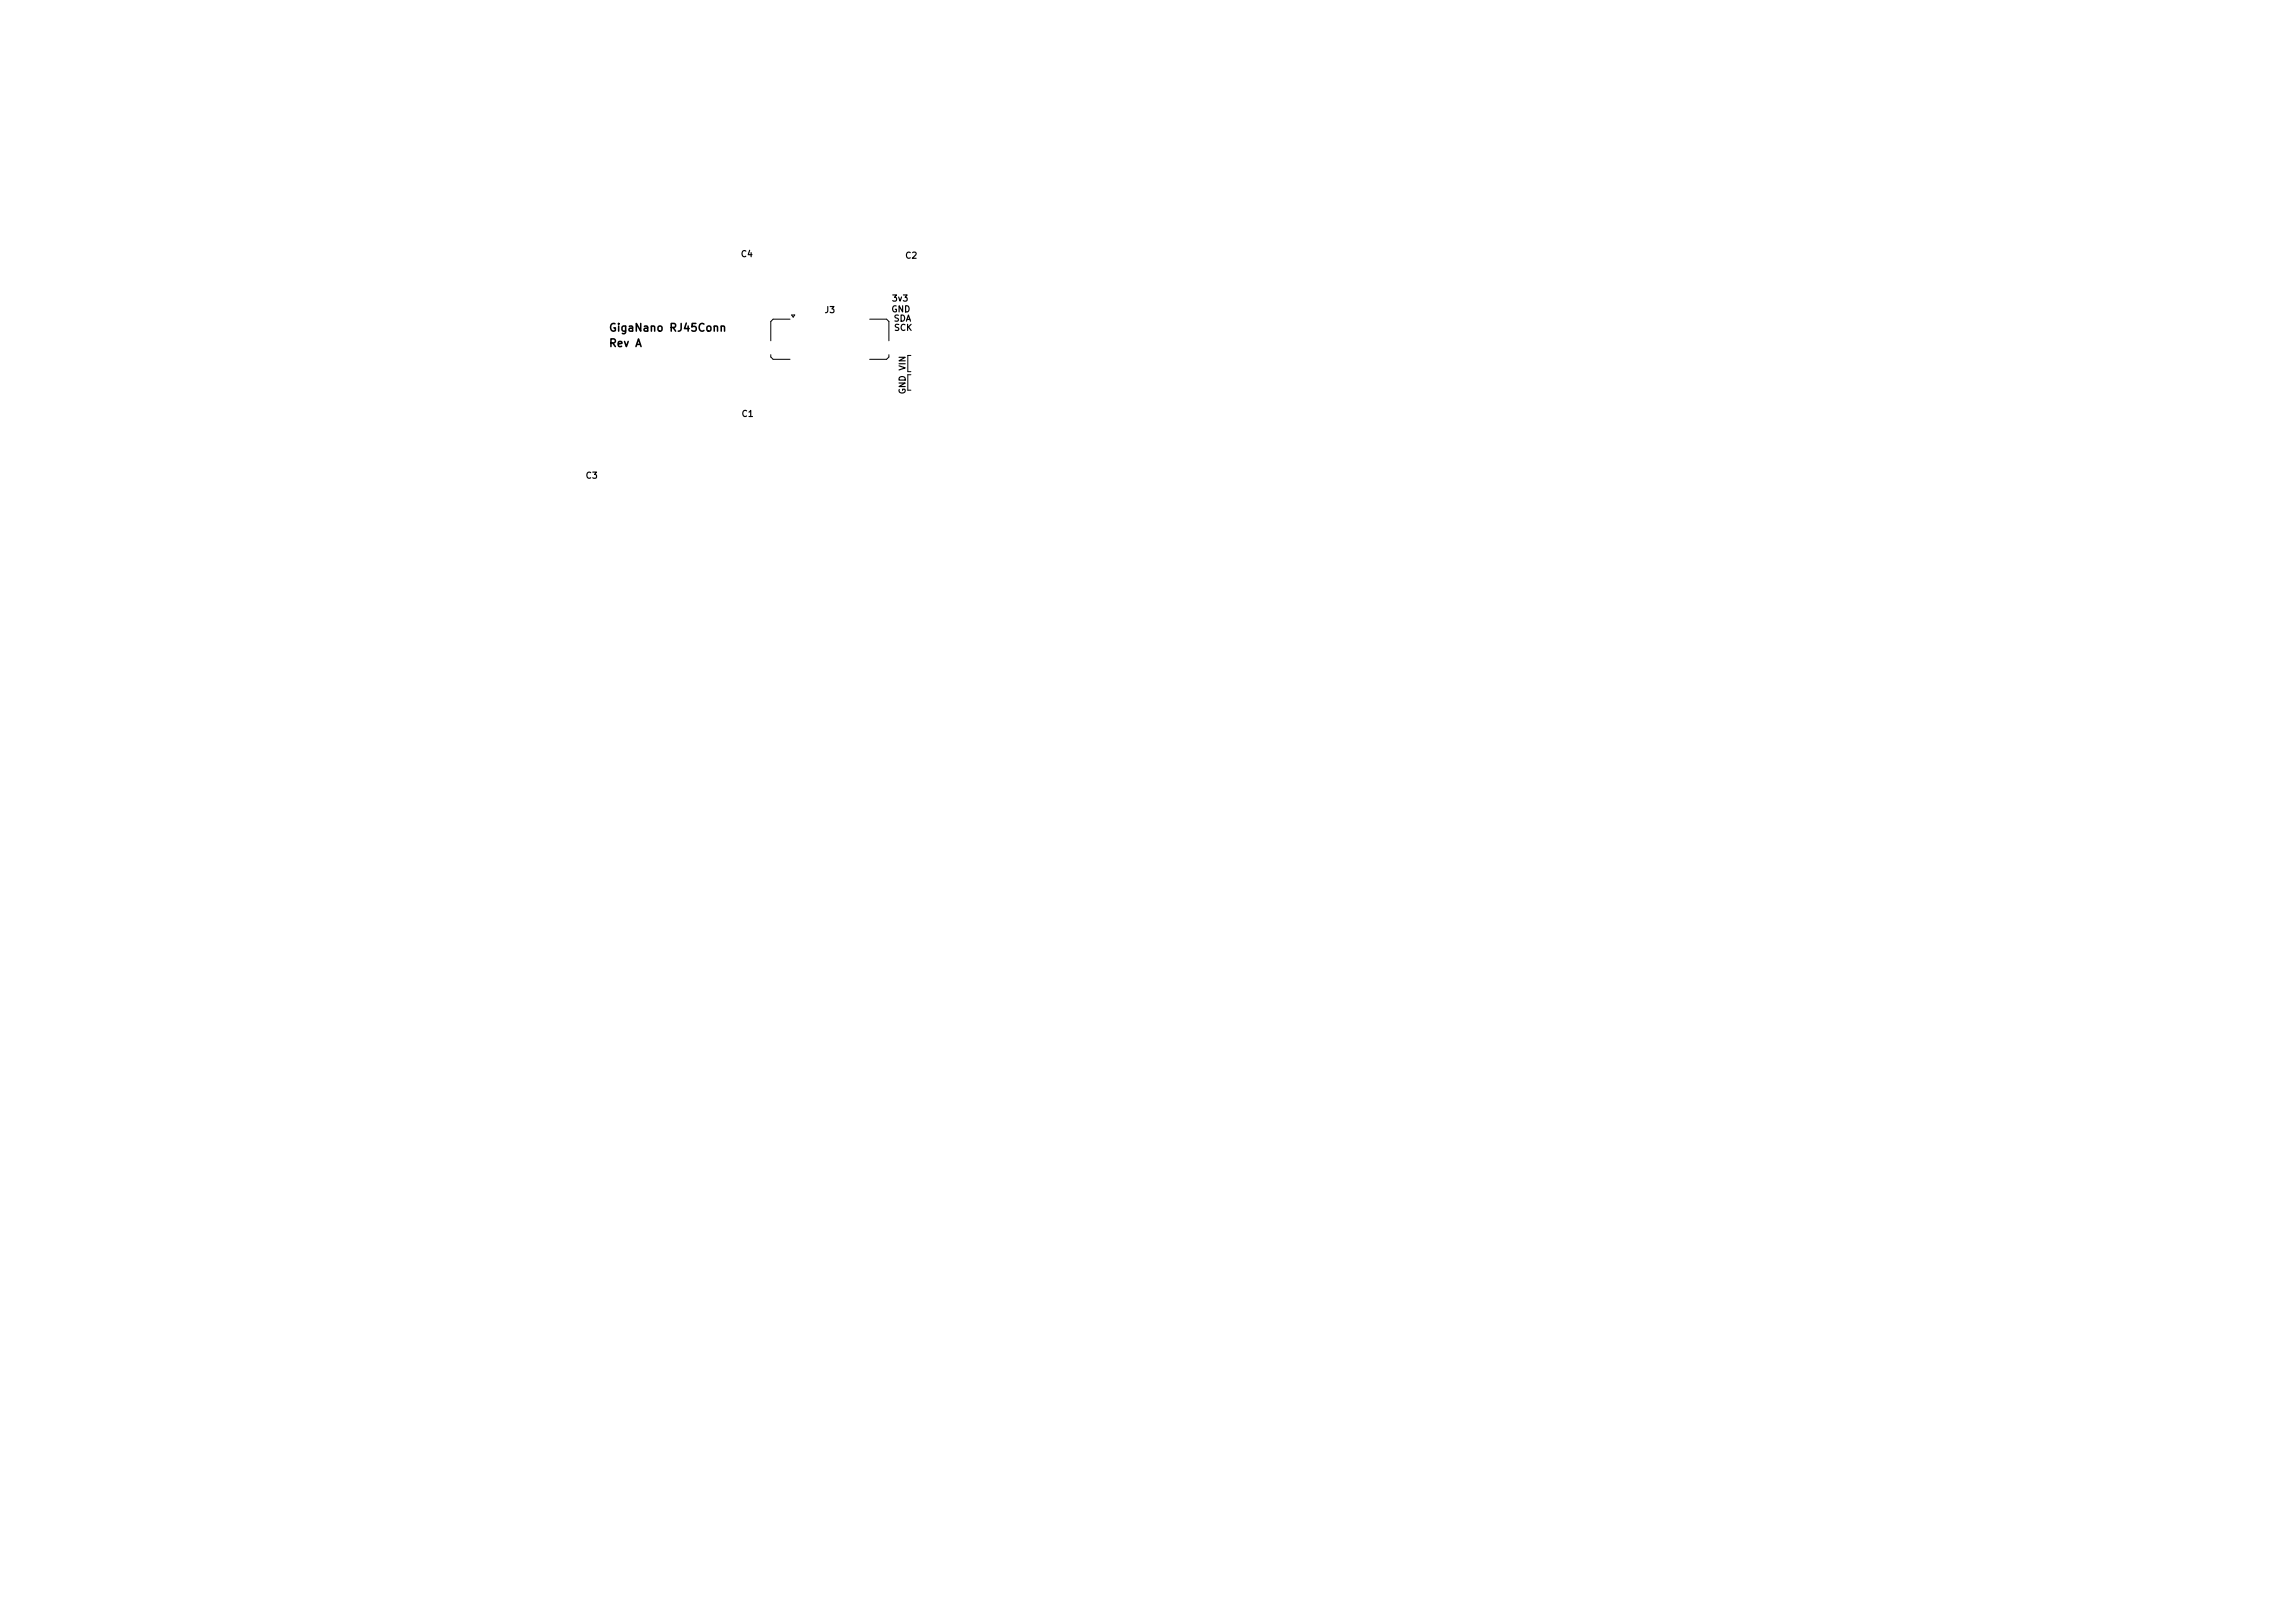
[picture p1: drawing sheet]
<svg xmlns="http://www.w3.org/2000/svg" width="297mm" height="210mm" viewBox="0 0 297 210" stroke-linecap="round" stroke-linejoin="round" font-family="sans-serif">
<defs><g id="words">
<g font-size="1.4">
<text x="79.1" y="44.9">Rev A</text>
<text x="79.6" y="42.9">GigaNano RJ45Conn</text>
</g>
<g font-size="1.1">
<text x="96" y="33.3">C4</text>
<text x="117.3" y="33.5">C2</text>
<text x="106.9" y="40.5">J3</text>
<text x="115.5" y="40.4">GND</text>
<text x="115.7" y="39">3v3</text>
<text x="115.7" y="41.6">SDA</text>
<text x="115.8" y="42.8">SCK</text>
<text x="96.1" y="54">C1</text>
<text x="117.3" y="51.1" transform="rotate(-90 117.3 51.1)">GND VIN</text>
<text x="75.9" y="62">C3</text>
</g>
</g></defs>
<path d="M99.8 45.9v.3l.3 .3h2.2M102.3 41.3h-2.2l-.3 .3v2.5M102.5 40.8h.5l-.2 .3zM112.7 41.3h2.1l.3 .3v2.5M115.1 45.9v.3l-.3 .3h-2.1M118 48.5h-.4v2h.4M118 46h-.4v2.1h.4" fill="none" stroke="#000" stroke-width=".13"/>
<path d="M79.7 41.9a.47 .47 0 0 0-.6 .5 .47 .47 0 0 0 .6 .5v-.4h-.2M93.4 42.3l.2-.1 .2 .1 .1 .6" fill="none" stroke="#000" stroke-width=".2"/>
<use href="#words"/>
</svg>
